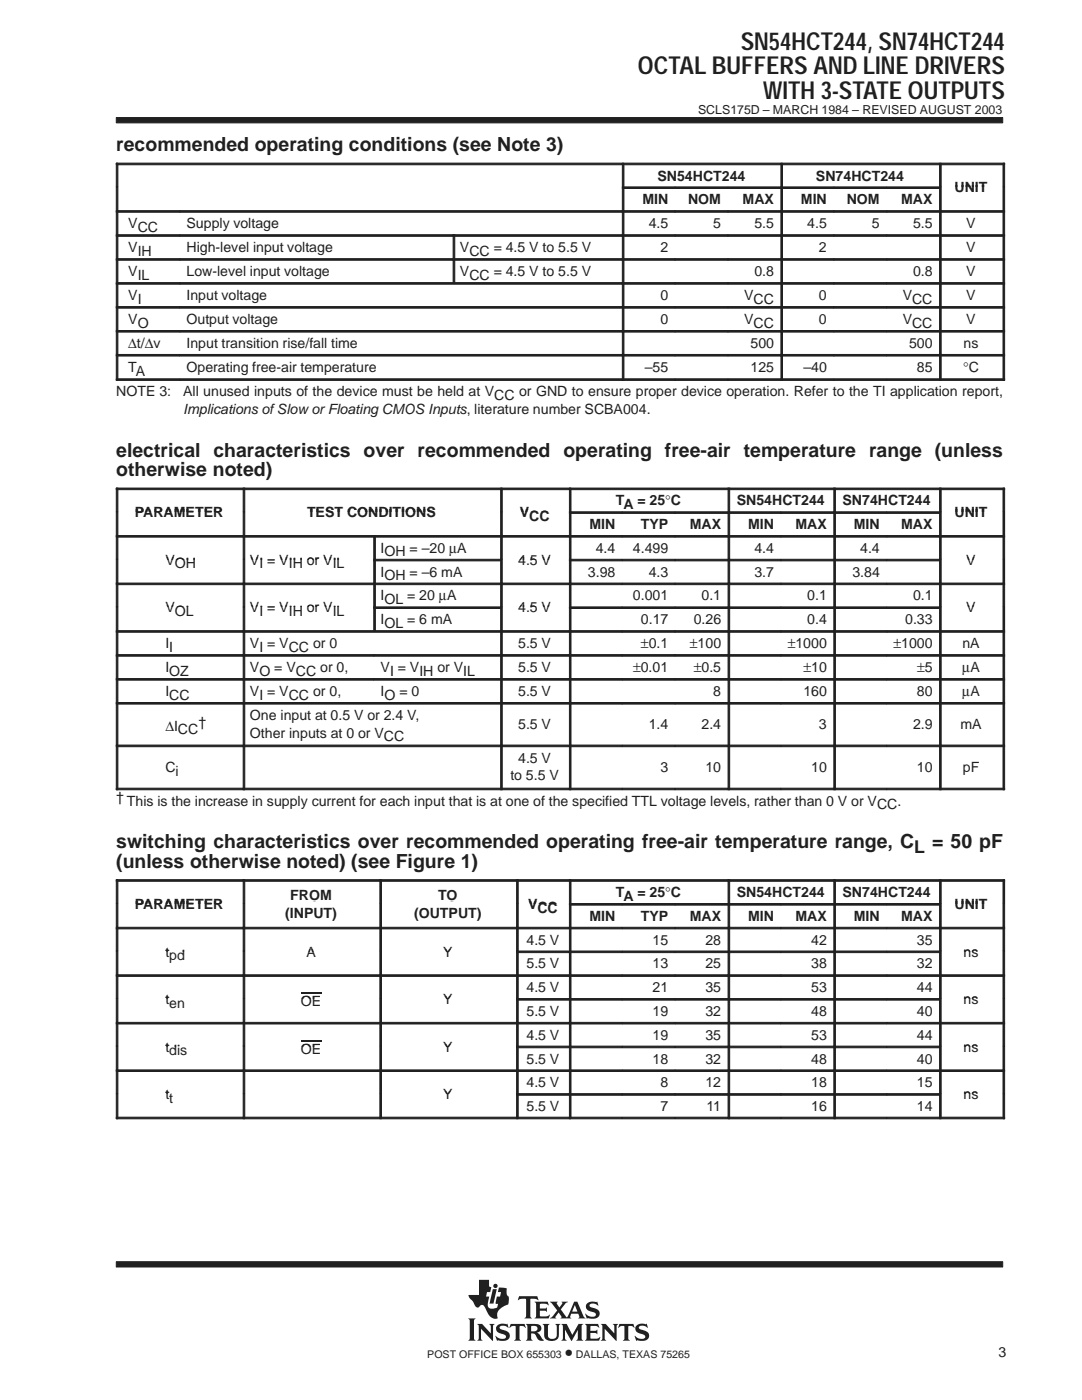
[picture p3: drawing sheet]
<svg xmlns="http://www.w3.org/2000/svg" width="216mm" height="279mm" viewBox="0 0 216 279" stroke-linecap="round" stroke-linejoin="round" font-family="sans-serif">
<defs><g id="words">
<g font-size="4.9" fill="#231f20">
<text x="147.8" y="9.9">SN54HCT244, SN74HCT244</text>
<text x="127.3" y="14.8">OCTAL BUFFERS AND LINE DRIVERS</text>
<text x="152.3" y="19.8">WITH 3-STATE OUTPUTS</text>
</g>
<g font-size="3.9" fill="#231f20">
<text x="23.2" y="30.2">recommended operating conditions (see Note 3)</text>
<text x="23.2" y="91.1">electrical characteristics over recommended operating free-air temperature range (unless</text>
<text x="23.2" y="95">otherwise noted)</text>
<text x="23.2" y="169.3">switching characteristics over recommended operating free-air temperature range, C</text>
<text x="23.2" y="173.2">(unless otherwise noted) (see Figure 1)</text>
</g>
<g font-size="3.5" fill="#231f20">
<text x="182.4" y="170.3">L = 50 pF</text>
<text x="112.7" y="271">•</text>
</g>
<g font-size="2.8" fill="#231f20">
<text x="128.2" y="40.8">MIN</text>
<text x="131.2" y="36">SN54HCT244</text>
<text x="137.3" y="40.8">NOM</text>
<text x="148.2" y="40.8">MAX</text>
<text x="159.8" y="40.8">MIN</text>
<text x="162.8" y="36">SN74HCT244</text>
<text x="169" y="40.8">NOM</text>
<text x="179.8" y="40.8">MAX</text>
<text x="190.5" y="38.4">UNIT</text>
<text x="25.6" y="45.6">VCC</text>
<text x="37.2" y="45.6">Supply voltage</text>
<text x="129.4" y="45.6">4.5</text>
<text x="142.3" y="45.6">5</text>
<text x="150.5" y="45.6">5.5</text>
<text x="161.1" y="45.6">4.5</text>
<text x="174" y="45.6">5</text>
<text x="182.2" y="45.6">5.5</text>
<text x="192.8" y="45.6">V</text>
<text x="25.6" y="50.4">VIH</text>
<text x="37.2" y="50.4">High-level input voltage</text>
<text x="91.8" y="50.4">VCC = 4.5 V to 5.5 V</text>
<text x="131.8" y="50.4">2</text>
<text x="163.4" y="50.4">2</text>
<text x="192.8" y="50.4">V</text>
<text x="25.6" y="55.1">VIL</text>
<text x="25.6" y="59.9">VI</text>
<text x="37.2" y="55.1">Low-level input voltage</text>
<text x="37.2" y="59.9">Input voltage</text>
<text x="91.8" y="55.1">VCC = 4.5 V to 5.5 V</text>
<text x="131.8" y="59.9">0</text>
<text x="148.5" y="59.9">VCC</text>
<text x="150.5" y="55.1">0.8</text>
<text x="163.4" y="59.9">0</text>
<text x="180.1" y="59.9">VCC</text>
<text x="182.2" y="55.1">0.8</text>
<text x="192.8" y="55.1">V</text>
<text x="192.8" y="59.9">V</text>
<text x="25.6" y="64.7">VO</text>
<text x="37.2" y="64.7">Output voltage</text>
<text x="131.8" y="64.7">0</text>
<text x="148.5" y="64.7">VCC</text>
<text x="163.4" y="64.7">0</text>
<text x="180.1" y="64.7">VCC</text>
<text x="192.8" y="64.7">V</text>
<text x="25.6" y="69.5">∆t/∆v</text>
<text x="37.2" y="69.5">Input transition rise/fall time</text>
<text x="149.8" y="69.5">500</text>
<text x="181.4" y="69.5">500</text>
<text x="192.3" y="69.5">ns</text>
<text x="25.6" y="74.3">TA</text>
<text x="37.2" y="74.3">Operating free-air temperature</text>
<text x="128.7" y="74.3">–55</text>
<text x="149.8" y="74.3">125</text>
<text x="160.3" y="74.3">–40</text>
<text x="183" y="74.3">85</text>
<text x="192.2" y="74.3">°C</text>
<text x="23.2" y="79.1">NOTE 3:</text>
<text x="36.6" y="79.1">All unused inputs of the device must be held at VCC or GND to ensure proper device operation. Refer to the TI application report,</text>
<text x="36.6" y="82.6">Implications of Slow or Floating CMOS Inputs, literature number SCBA004.</text>
<text x="122.9" y="100.9">TA = 25°C</text>
<text x="147" y="100.9">SN54HCT244</text>
<text x="168.1" y="100.9">SN74HCT244</text>
<text x="26.9" y="103.2">PARAMETER</text>
<text x="61.3" y="103.2">TEST CONDITIONS</text>
<text x="103.7" y="103.2">VCC</text>
<text x="117.6" y="105.6">MIN</text>
<text x="127.9" y="105.6">TYP</text>
<text x="137.6" y="105.6">MAX</text>
<text x="149.3" y="105.6">MIN</text>
<text x="158.7" y="105.6">MAX</text>
<text x="170.4" y="105.6">MIN</text>
<text x="179.8" y="105.6">MAX</text>
<text x="190.5" y="103.2">UNIT</text>
<text x="33" y="112.7">VOH</text>
<text x="49.9" y="112.7">VI = VIH or VIL</text>
<text x="75.9" y="110.4">IOH = –20 µA</text>
<text x="103.4" y="112.7">4.5 V</text>
<text x="118.9" y="110.4">4.4</text>
<text x="126.3" y="110.4">4.499</text>
<text x="150.5" y="110.4">4.4</text>
<text x="171.6" y="110.4">4.4</text>
<text x="192.8" y="112.7">V</text>
<text x="75.9" y="115.1">IOH = –6 mA</text>
<text x="75.9" y="119.8">IOL = 20 µA</text>
<text x="117.3" y="115.1">3.98</text>
<text x="126.3" y="119.8">0.001</text>
<text x="129.4" y="115.1">4.3</text>
<text x="140" y="119.8">0.1</text>
<text x="150.5" y="115.1">3.7</text>
<text x="161.1" y="119.8">0.1</text>
<text x="170.1" y="115.1">3.84</text>
<text x="182.2" y="119.8">0.1</text>
<text x="33" y="122.2">VOL</text>
<text x="49.9" y="122.2">VI = VIH or VIL</text>
<text x="75.9" y="124.6">IOL = 6 mA</text>
<text x="103.4" y="122.2">4.5 V</text>
<text x="127.9" y="124.6">0.17</text>
<text x="138.4" y="124.6">0.26</text>
<text x="161.1" y="124.6">0.4</text>
<text x="180.6" y="124.6">0.33</text>
<text x="192.8" y="122.2">V</text>
<text x="33" y="129.4">II</text>
<text x="49.9" y="129.4">VI = VCC or 0</text>
<text x="103.4" y="129.4">5.5 V</text>
<text x="127.9" y="129.4">±0.1</text>
<text x="137.7" y="129.4">±100</text>
<text x="157.2" y="129.4">±1000</text>
<text x="178.3" y="129.4">±1000</text>
<text x="192" y="129.4">nA</text>
<text x="33" y="134.2">IOZ</text>
<text x="49.9" y="134.2">VO = VCC or 0,</text>
<text x="75.9" y="134.2">VI = VIH or VIL</text>
<text x="103.4" y="134.2">5.5 V</text>
<text x="126.3" y="134.2">±0.01</text>
<text x="138.4" y="134.2">±0.5</text>
<text x="160.3" y="134.2">±10</text>
<text x="183" y="134.2">±5</text>
<text x="192" y="134.2">µA</text>
<text x="33" y="138.9">ICC</text>
<text x="49.9" y="138.9">VI = VCC or 0,</text>
<text x="49.9" y="143.7">One input at 0.5 V or 2.4 V,</text>
<text x="75.9" y="138.9">IO = 0</text>
<text x="103.4" y="138.9">5.5 V</text>
<text x="142.3" y="138.9">8</text>
<text x="160.3" y="138.9">160</text>
<text x="183" y="138.9">80</text>
<text x="192" y="138.9">µA</text>
<text x="33" y="145.8">∆ICC†</text>
<text x="49.9" y="147.2">Other inputs at 0 or VCC</text>
<text x="103.4" y="145.6">5.5 V</text>
<text x="129.4" y="145.6">1.4</text>
<text x="140" y="145.6">2.4</text>
<text x="163.4" y="145.6">3</text>
<text x="182.2" y="145.6">2.9</text>
<text x="191.6" y="145.6">mA</text>
<text x="33" y="154.1">Ci</text>
<text x="101.8" y="155.7">to 5.5 V</text>
<text x="103.4" y="152.2">4.5 V</text>
<text x="131.8" y="154.1">3</text>
<text x="140.8" y="154.1">10</text>
<text x="161.9" y="154.1">10</text>
<text x="183" y="154.1">10</text>
<text x="192.1" y="154.1">pF</text>
<text x="23.2" y="160.1">† This is the increase in supply current for each input that is at one of the specified TTL voltage levels, rather than 0 V or V</text>
<text x="175" y="161.5">CC.</text>
<text x="57.9" y="179.7">FROM</text>
<text x="87.4" y="179.7">TO</text>
<text x="122.9" y="179">TA = 25°C</text>
<text x="147" y="179">SN54HCT244</text>
<text x="168.1" y="179">SN74HCT244</text>
<text x="26.9" y="181.4">PARAMETER</text>
<text x="56.9" y="183.2">(INPUT)</text>
<text x="82.6" y="183.2">(OUTPUT)</text>
<text x="105.4" y="181.4">VCC</text>
<text x="117.6" y="183.8">MIN</text>
<text x="127.9" y="183.8">TYP</text>
<text x="137.6" y="183.8">MAX</text>
<text x="149.3" y="183.8">MIN</text>
<text x="158.7" y="183.8">MAX</text>
<text x="170.4" y="183.8">MIN</text>
<text x="179.8" y="183.8">MAX</text>
<text x="190.5" y="181.4">UNIT</text>
<text x="33" y="190.9">tpd</text>
<text x="61.1" y="190.9">A</text>
<text x="88.4" y="190.9">Y</text>
<text x="105.1" y="188.5">4.5 V</text>
<text x="130.2" y="188.5">15</text>
<text x="140.8" y="188.5">28</text>
<text x="161.9" y="188.5">42</text>
<text x="183" y="188.5">35</text>
<text x="192.3" y="190.9">ns</text>
<text x="105.1" y="193.3">5.5 V</text>
<text x="130.2" y="193.3">13</text>
<text x="140.8" y="193.3">25</text>
<text x="161.9" y="193.3">38</text>
<text x="183" y="193.3">32</text>
<text x="33" y="200.4">ten</text>
<text x="60" y="200.8">OE</text>
<text x="88.4" y="200.4">Y</text>
<text x="105.1" y="198">4.5 V</text>
<text x="105.1" y="202.8">5.5 V</text>
<text x="130.2" y="198">21</text>
<text x="130.2" y="202.8">19</text>
<text x="140.8" y="198">35</text>
<text x="140.8" y="202.8">32</text>
<text x="161.9" y="198">53</text>
<text x="161.9" y="202.8">48</text>
<text x="183" y="198">44</text>
<text x="183" y="202.8">40</text>
<text x="192.3" y="200.4">ns</text>
<text x="33" y="209.9">tdis</text>
<text x="88.4" y="209.9">Y</text>
<text x="105.1" y="207.5">4.5 V</text>
<text x="130.2" y="207.5">19</text>
<text x="140.8" y="207.5">35</text>
<text x="161.9" y="207.5">53</text>
<text x="183" y="207.5">44</text>
<text x="192.3" y="209.9">ns</text>
<text x="60" y="210.3">OE</text>
<text x="105.1" y="212.3">5.5 V</text>
<text x="130.2" y="212.3">18</text>
<text x="140.8" y="212.3">32</text>
<text x="161.9" y="212.3">48</text>
<text x="183" y="212.3">40</text>
<text x="33" y="219.4">tt</text>
<text x="88.4" y="219.4">Y</text>
<text x="105.1" y="217">4.5 V</text>
<text x="105.1" y="221.7">5.5 V</text>
<text x="131.8" y="217">8</text>
<text x="131.8" y="221.7">7</text>
<text x="140.8" y="217">12</text>
<text x="141" y="221.7">11</text>
<text x="161.9" y="217">18</text>
<text x="161.9" y="221.7">16</text>
<text x="183" y="217">15</text>
<text x="183" y="221.7">14</text>
<text x="192.3" y="219.4">ns</text>
<text x="199.2" y="270.8">3</text>
</g>
<text font-size="2.5" fill="#231f20" x="139.3" y="22.7">SCLS175D – MARCH 1984 – REVISED AUGUST 2003</text>
<g font-size="2.1" fill="#231f20">
<text x="85.3" y="271">POST OFFICE BOX 655303</text>
<text x="114.9" y="271">DALLAS, TEXAS 75265</text>
</g>
</g></defs>
<g fill="#231f20" stroke="#231f20" stroke-width=".2">
<path d="M23.2 23.5h176.9v1h-176.9z" fill-rule="evenodd"/>
<path d="M23.2 251.8h176.9v1.1h-176.9z" fill-rule="evenodd"/>
</g>
<g fill="#231f20">
<path d="M98.3 257.3h.8l-.6 2.9h-.8z"/>
<path d="M104.9 264.2h1.9a.9 .9 0 0 1 1 .4 .9 .9 0 0 1 0 1.1l-.7 .2 .5 .4 .9 1.2a1.2 1.2 0 0 1-1.6-1l-.3-.3-.6-.1v1l.3 .5h-1.4l.3-.6v-2.3z" fill-rule="evenodd"/>
<path d="M109.7 259.8h1.6l-.2 .3 .5 .8 .6-.8-.1-.3h1.2l-.4 .3-1 1.2 1.2 1.6 1.5-3.1h.6l1.2 2.9 .4 .4-1.4-.1a.22 .22 0 0 0 .2-.1 .22 .22 0 0 0 0-.3l-.2-.4h-1.4l-.2 .7 .2 .2h-2.2l.2-.3-.5-.9-.7 .9 .2 .3h-1.3l.6-.4 .9-1.2z" fill-rule="evenodd"/>
<path d="M127 264.6a1.74 1.74 0 0 1 1.6-.4l.3 .1 .1-.1 .3 .8h-.1a1.2 1.2 0 0 0-1.7-.1 1.47 1.47 0 0 0 1.3 .7 1.03 1.03 0 0 1 .7 1.2 1.03 1.03 0 0 1-1.2 .8l-1.1-.1-.2 .1-.4-1 .9 .5 .9 .1a.45 .45 0 0 0 .4-.6 .45 .45 0 0 0-.6-.3l-.2-.1a1.11 1.11 0 0 1-1.2-1.4z" fill-rule="evenodd"/>
<path d="M123.6 264.2h2.8l.2 .8-.6-.4h-.5l-.1 .2v2.4l.3 .4h-1.4l.3-.4v-2.4l-.1-.2h-.5l-.7 .4z" fill-rule="evenodd"/>
<path d="M116.7 264.2h2.6l.2 .8-.6-.4-1.1 .1v.9h1.1l.3-.2v.9l-.4-.3h-1v1.1l1.3 .1 .7-.4-.3 .8h-2.8l.3-.4v-2.6z" fill-rule="evenodd"/>
<path d="M119.9 264.2h1l1.7 1.9v-1.5l-.3-.4h1l-.3 .4v3l-2.3-2.4v2l.3 .4h-1.1l.3-.4v-2.6z" fill-rule="evenodd"/>
<path d="M112 264.2h1.1l1.1 2.2 1.2-2.2h1l-.3 .4v2.6l.3 .4h-1.4l.3-.4v-1.8l-1.3 2.2-1.3-2.2v1.7l.4 .5h-1.1l.3-.6v-2.3z" fill-rule="evenodd"/>
<path d="M99.2 264.6a1.71 1.71 0 0 1 1.7-.4l.2 .1 .1-.1 .3 .8-.6-.3-.8-.1a.41 .41 0 0 0-.4 .5 .41 .41 0 0 0 .5 .3 1.29 1.29 0 0 1 1.5 1.4 1.08 1.08 0 0 1-1.2 .8l-1.1-.1-.2 .1-.4-1 .8 .5 .5 .1 .6-.1 .3-.2a.72 .72 0 0 0-.9-.7 .99 .99 0 0 1-1-.5 .99 .99 0 0 1 .1-1.1z" fill-rule="evenodd"/>
<path d="M101.9 264.2h2.8l.2 .8-.7-.4h-.4l-.1 .2v2.4l.3 .4h-1.4l.3-.4v-2.4l-.1-.2h-.5l-.7 .4z" fill-rule="evenodd"/>
<path d="M108.3 264.2h1.3l-.3 .4v2a.65 .65 0 0 0 .7 .6h.6l.4-.4 .1-2.1-.3-.5h1l-.3 .4v1.8a1.54 1.54 0 0 1-2.4 1l-.5-.7v-2.1z" fill-rule="evenodd"/>
<path d="M95.2 264.2h1l1.7 1.9v-1.5l-.3-.4h1.1l-.3 .4v3l-2.4-2.4v2l.3 .4h-1.1l.3-.6v-2.3z" fill-rule="evenodd"/>
<path d="M93.4 263.1h1.5l-.3 .4v3.7l.3 .4h-1.5l.3-.4v-3.7z" fill-rule="evenodd"/>
<path d="M103.6 258.7h3.6l.2 .8-.4-.3-1.2 .1v3.5l.3 .3h-1.4l.2-.2 .1-.3v-3.2l-.1-.2h-.8l-.7 .3z" fill-rule="evenodd"/>
<path d="M106.7 259.8h2.6l.1 .7-.5-.3-1.2 .1v.8h1.1l.3-.2v.9l-.4-.2h-1v1l.2 .1h1.2l.5-.3h.1l-.2 .7h-2.8l.3-.5v-2.3z" fill-rule="evenodd"/>
<path d="M117.1 260.2a2.08 2.08 0 0 1 1.9-.3l.2-.2 .1 .9a1.22 1.22 0 0 0-1.7-.1 .82 .82 0 0 0 .9 .6 1.06 1.06 0 0 1 1.2 1.1 1.06 1.06 0 0 1-1.2 1l-1.2-.1-.2 .1-.3-1 .8 .5 .8 .1a.46 .46 0 0 0 .5-.5 .46 .46 0 0 0-.5-.4l-.2-.1a1.11 1.11 0 0 1-1.2-1.5z" fill-rule="evenodd"/>
<path d="M95.6 255.4h2v1.3l.4 .2-.2 1h-.6l-.2 .9h.6l-.3 1.2 .1 .7a.9 .9 0 0 0 1.2 .4l.6-.1 .2-.8-.5-.1 .2-1.3h.7l.2-.9h-.7l.3-1 1.5 .2v1.1l.2 .4 .2 .2v.7a.81 .81 0 0 1-.6 1 2.73 2.73 0 0 0-1.7 1.7l.1 .9h-.1a1.81 1.81 0 0 1-2.1-1.5l-.3-.6a.7 .7 0 0 0-.6-.6 .7 .7 0 0 0-.7 .5 1.12 1.12 0 0 1-1.1-1l-.7-.8-.2-.7h2.1z" fill-rule="evenodd"/>
<circle cx="98.9" cy="256.6" r=".43"/>
</g>
<g fill="#fff">
<path d="M114.7 260.4l.5 1.4h-1z"/>
<path d="M106 264.7l.6-.1a.56 .56 0 0 1 .6 .5 .56 .56 0 0 1-.6 .6h-.6z" fill-rule="evenodd"/>
</g>
<g fill="#231f20" stroke="#231f20" stroke-width=".2">
<path d="M23.2 32.6h.3v4.7h-.3z" fill-rule="evenodd"/>
<path d="M23.2 32.6h101v.3h-101z" fill-rule="evenodd"/>
<path d="M124.2 32.6h.3v4.7h-.3z" fill-rule="evenodd"/>
<path d="M124.2 32.6h31.6v.3h-31.6z" fill-rule="evenodd"/>
<path d="M155.8 32.6h.3v4.7h-.3z" fill-rule="evenodd"/>
<path d="M155.8 32.6h31.7v.3h-31.7z" fill-rule="evenodd"/>
<path d="M187.5 32.6h.3v4.7h-.3z" fill-rule="evenodd"/>
<path d="M200.1 32.6h.4v4.7h-.4z" fill-rule="evenodd"/>
<path d="M187.5 32.6h13v.3h-13z" fill-rule="evenodd"/>
<path d="M23.2 37.3h.3v4.7h-.3z" fill-rule="evenodd"/>
<path d="M124.2 37.3h.3v4.7h-.3z" fill-rule="evenodd"/>
<path d="M124.2 37.3h10.5v.3h-10.5z" fill-rule="evenodd"/>
<path d="M134.7 37.3h10.6v.3h-10.6z" fill-rule="evenodd"/>
<path d="M145.3 37.3h10.5v.3h-10.5z" fill-rule="evenodd"/>
<path d="M155.8 37.3h.3v4.7h-.3z" fill-rule="evenodd"/>
<path d="M155.8 37.3h10.6v.3h-10.6z" fill-rule="evenodd"/>
<path d="M166.4 37.3h10.5v.3h-10.5z" fill-rule="evenodd"/>
<path d="M176.9 37.3h10.6v.3h-10.6z" fill-rule="evenodd"/>
<path d="M187.5 37.3h.3v4.7h-.3z" fill-rule="evenodd"/>
<path d="M200.1 37.3h.4v4.7h-.4z" fill-rule="evenodd"/>
<path d="M23.2 42h.3v4.8h-.3z" fill-rule="evenodd"/>
<path d="M23.2 42h12.6v.4h-12.6z" fill-rule="evenodd"/>
<path d="M35.9 42h88.3v.4h-88.3z" fill-rule="evenodd"/>
<path d="M124.2 42h.3v4.8h-.3z" fill-rule="evenodd"/>
<path d="M124.2 42h10.5v.4h-10.5z" fill-rule="evenodd"/>
<path d="M134.7 42h10.6v.4h-10.6z" fill-rule="evenodd"/>
<path d="M145.3 42h10.5v.4h-10.5z" fill-rule="evenodd"/>
<path d="M155.8 42h.3v4.8h-.3z" fill-rule="evenodd"/>
<path d="M155.8 42h10.6v.4h-10.6z" fill-rule="evenodd"/>
<path d="M166.4 42h10.5v.4h-10.5z" fill-rule="evenodd"/>
<path d="M176.9 42h10.6v.4h-10.6z" fill-rule="evenodd"/>
<path d="M187.5 42h.3v4.8h-.3z" fill-rule="evenodd"/>
<path d="M200.1 42h.4v4.8h-.4z" fill-rule="evenodd"/>
<path d="M187.5 42h13v.4h-13z" fill-rule="evenodd"/>
<path d="M23.2 46.8h.3v4.8h-.3z" fill-rule="evenodd"/>
<path d="M23.2 46.8h12.6v.4h-12.6z" fill-rule="evenodd"/>
<path d="M35.9 46.8h54.5v.4h-54.5z" fill-rule="evenodd"/>
<path d="M90.4 46.8h.3v4.8h-.3z" fill-rule="evenodd"/>
<path d="M90.4 46.8h33.8v.4h-33.8z" fill-rule="evenodd"/>
<path d="M124.2 46.8h.3v4.8h-.3z" fill-rule="evenodd"/>
<path d="M124.2 46.8h10.5v.4h-10.5z" fill-rule="evenodd"/>
<path d="M134.7 46.8h10.6v.4h-10.6z" fill-rule="evenodd"/>
<path d="M145.3 46.8h10.5v.4h-10.5z" fill-rule="evenodd"/>
<path d="M155.8 46.8h.3v4.8h-.3z" fill-rule="evenodd"/>
<path d="M155.8 46.8h10.6v.4h-10.6z" fill-rule="evenodd"/>
<path d="M166.4 46.8h10.5v.4h-10.5z" fill-rule="evenodd"/>
<path d="M176.9 46.8h10.6v.4h-10.6z" fill-rule="evenodd"/>
<path d="M187.5 46.8h.3v4.8h-.3z" fill-rule="evenodd"/>
<path d="M200.1 46.8h.4v4.8h-.4z" fill-rule="evenodd"/>
<path d="M187.5 46.8h13v.4h-13z" fill-rule="evenodd"/>
<path d="M23.2 51.6h.3v4.8h-.3z" fill-rule="evenodd"/>
<path d="M23.2 51.6h12.6v.3h-12.6z" fill-rule="evenodd"/>
<path d="M35.9 51.6h54.5v.3h-54.5z" fill-rule="evenodd"/>
<path d="M90.4 51.6h.3v4.8h-.3z" fill-rule="evenodd"/>
<path d="M90.4 51.6h33.8v.3h-33.8z" fill-rule="evenodd"/>
<path d="M124.2 51.6h.3v4.8h-.3z" fill-rule="evenodd"/>
<path d="M124.2 51.6h10.5v.3h-10.5z" fill-rule="evenodd"/>
<path d="M134.7 51.6h10.6v.3h-10.6z" fill-rule="evenodd"/>
<path d="M145.3 51.6h10.5v.3h-10.5z" fill-rule="evenodd"/>
<path d="M155.8 51.6h.3v4.8h-.3z" fill-rule="evenodd"/>
<path d="M155.8 51.6h10.6v.3h-10.6z" fill-rule="evenodd"/>
<path d="M166.4 51.6h10.5v.3h-10.5z" fill-rule="evenodd"/>
<path d="M176.9 51.6h10.6v.3h-10.6z" fill-rule="evenodd"/>
<path d="M187.5 51.6h.3v4.8h-.3z" fill-rule="evenodd"/>
<path d="M200.1 51.6h.4v4.8h-.4z" fill-rule="evenodd"/>
<path d="M187.5 51.6h13v.3h-13z" fill-rule="evenodd"/>
<path d="M23.2 56.4h.3v4.8h-.3z" fill-rule="evenodd"/>
<path d="M23.2 56.4h12.6v.3h-12.6z" fill-rule="evenodd"/>
<path d="M35.9 56.4h88.3v.3h-88.3z" fill-rule="evenodd"/>
<path d="M124.2 56.4h.3v4.8h-.3z" fill-rule="evenodd"/>
<path d="M124.2 56.4h10.5v.3h-10.5z" fill-rule="evenodd"/>
<path d="M134.7 56.4h10.6v.3h-10.6z" fill-rule="evenodd"/>
<path d="M145.3 56.4h10.5v.3h-10.5z" fill-rule="evenodd"/>
<path d="M155.8 56.4h.3v4.8h-.3z" fill-rule="evenodd"/>
<path d="M155.8 56.4h10.6v.3h-10.6z" fill-rule="evenodd"/>
<path d="M166.4 56.4h10.5v.3h-10.5z" fill-rule="evenodd"/>
<path d="M176.9 56.4h10.6v.3h-10.6z" fill-rule="evenodd"/>
<path d="M187.5 56.4h.3v4.8h-.3z" fill-rule="evenodd"/>
<path d="M200.1 56.4h.4v4.8h-.4z" fill-rule="evenodd"/>
<path d="M187.5 56.4h13v.3h-13z" fill-rule="evenodd"/>
<path d="M23.2 61.2h.3v4.7h-.3z" fill-rule="evenodd"/>
<path d="M23.2 61.2h12.6v.3h-12.6z" fill-rule="evenodd"/>
<path d="M35.9 61.2h88.3v.3h-88.3z" fill-rule="evenodd"/>
<path d="M124.2 61.2h.3v4.7h-.3z" fill-rule="evenodd"/>
<path d="M124.2 61.2h10.5v.3h-10.5z" fill-rule="evenodd"/>
<path d="M134.7 61.2h10.6v.3h-10.6z" fill-rule="evenodd"/>
<path d="M145.3 61.2h10.5v.3h-10.5z" fill-rule="evenodd"/>
<path d="M155.8 61.2h.3v4.7h-.3z" fill-rule="evenodd"/>
<path d="M155.8 61.2h10.6v.3h-10.6z" fill-rule="evenodd"/>
<path d="M166.4 61.2h10.5v.3h-10.5z" fill-rule="evenodd"/>
<path d="M176.9 61.2h10.6v.3h-10.6z" fill-rule="evenodd"/>
<path d="M187.5 61.2h.3v4.7h-.3z" fill-rule="evenodd"/>
<path d="M200.1 61.2h.4v4.7h-.4z" fill-rule="evenodd"/>
<path d="M187.5 61.2h13v.3h-13z" fill-rule="evenodd"/>
<path d="M23.2 66h.3v4.7h-.3z" fill-rule="evenodd"/>
<path d="M23.2 66h12.6v.3h-12.6z" fill-rule="evenodd"/>
<path d="M35.9 66h88.3v.3h-88.3z" fill-rule="evenodd"/>
<path d="M124.2 66h.3v4.7h-.3z" fill-rule="evenodd"/>
<path d="M124.2 66h10.5v.3h-10.5z" fill-rule="evenodd"/>
<path d="M134.7 66h10.6v.3h-10.6z" fill-rule="evenodd"/>
<path d="M145.3 66h10.5v.3h-10.5z" fill-rule="evenodd"/>
<path d="M155.8 66h.3v4.7h-.3z" fill-rule="evenodd"/>
<path d="M155.8 66h10.6v.3h-10.6z" fill-rule="evenodd"/>
<path d="M166.4 66h10.5v.3h-10.5z" fill-rule="evenodd"/>
<path d="M176.9 66h10.6v.3h-10.6z" fill-rule="evenodd"/>
<path d="M187.5 66h.3v4.7h-.3z" fill-rule="evenodd"/>
<path d="M200.1 66h.4v4.7h-.4z" fill-rule="evenodd"/>
<path d="M187.5 66h13v.3h-13z" fill-rule="evenodd"/>
<path d="M23.2 70.7h.3v5.2h-.3z" fill-rule="evenodd"/>
<path d="M23.2 70.7h12.6v.4h-12.6z" fill-rule="evenodd"/>
<path d="M23.2 75.6h12.6v.3h-12.6z" fill-rule="evenodd"/>
<path d="M35.9 70.7h88.3v.4h-88.3z" fill-rule="evenodd"/>
<path d="M35.9 75.6h88.3v.3h-88.3z" fill-rule="evenodd"/>
<path d="M124.2 70.7h.3v5.2h-.3z" fill-rule="evenodd"/>
<path d="M124.2 70.7h10.5v.4h-10.5z" fill-rule="evenodd"/>
<path d="M124.2 75.6h10.5v.3h-10.5z" fill-rule="evenodd"/>
<path d="M134.7 70.7h10.6v.4h-10.6z" fill-rule="evenodd"/>
<path d="M134.7 75.6h10.6v.3h-10.6z" fill-rule="evenodd"/>
<path d="M145.3 70.7h10.5v.4h-10.5z" fill-rule="evenodd"/>
<path d="M145.3 75.6h10.5v.3h-10.5z" fill-rule="evenodd"/>
<path d="M155.8 70.7h10.6v.4h-10.6z" fill-rule="evenodd"/>
<path d="M155.8 75.6h10.6v.3h-10.6z" fill-rule="evenodd"/>
<path d="M166.4 70.7h10.5v.4h-10.5z" fill-rule="evenodd"/>
<path d="M166.4 75.6h10.5v.3h-10.5z" fill-rule="evenodd"/>
<path d="M176.9 70.7h10.6v.4h-10.6z" fill-rule="evenodd"/>
<path d="M176.9 75.6h10.6v.3h-10.6z" fill-rule="evenodd"/>
<path d="M187.5 70.7h.3v5.2h-.3z" fill-rule="evenodd"/>
<path d="M200.1 70.7h.4v5.2h-.4z" fill-rule="evenodd"/>
<path d="M187.5 70.7h13v.4h-13z" fill-rule="evenodd"/>
<path d="M187.5 75.6h13v.3h-13z" fill-rule="evenodd"/>
<path d="M23.2 97.4h.3v4.7h-.3z" fill-rule="evenodd"/>
<path d="M23.2 97.4h25.3v.3h-25.3z" fill-rule="evenodd"/>
<path d="M48.5 97.4h.3v4.7h-.3z" fill-rule="evenodd"/>
<path d="M48.5 97.4h51.4v.3h-51.4z" fill-rule="evenodd"/>
<path d="M99.9 97.4h.3v4.7h-.3z" fill-rule="evenodd"/>
<path d="M99.9 97.4h13.7v.3h-13.7z" fill-rule="evenodd"/>
<path d="M113.6 97.4h.3v4.7h-.3z" fill-rule="evenodd"/>
<path d="M113.6 97.4h31.7v.3h-31.7z" fill-rule="evenodd"/>
<path d="M145.3 97.4h.3v4.7h-.3z" fill-rule="evenodd"/>
<path d="M145.3 97.4h21.1v.3h-21.1z" fill-rule="evenodd"/>
<path d="M166.4 97.4h.3v4.7h-.3z" fill-rule="evenodd"/>
<path d="M166.4 97.4h21.1v.3h-21.1z" fill-rule="evenodd"/>
<path d="M187.5 97.4h.3v4.7h-.3z" fill-rule="evenodd"/>
<path d="M200.1 97.4h.4v4.7h-.4z" fill-rule="evenodd"/>
<path d="M187.5 97.4h13v.3h-13z" fill-rule="evenodd"/>
<path d="M23.2 102.1h.3v4.8h-.3z" fill-rule="evenodd"/>
<path d="M48.5 102.1h.3v4.8h-.3z" fill-rule="evenodd"/>
<path d="M99.9 102.1h.3v4.8h-.3z" fill-rule="evenodd"/>
<path d="M113.6 102.1h.3v4.8h-.3z" fill-rule="evenodd"/>
<path d="M113.6 102.1h10.6v.4h-10.6z" fill-rule="evenodd"/>
<path d="M124.2 102.1h10.5v.4h-10.5z" fill-rule="evenodd"/>
<path d="M134.7 102.1h10.6v.4h-10.6z" fill-rule="evenodd"/>
<path d="M145.3 102.1h.3v4.8h-.3z" fill-rule="evenodd"/>
<path d="M145.3 102.1h10.5v.4h-10.5z" fill-rule="evenodd"/>
<path d="M155.8 102.1h10.6v.4h-10.6z" fill-rule="evenodd"/>
<path d="M166.4 102.1h.3v4.8h-.3z" fill-rule="evenodd"/>
<path d="M166.4 102.1h10.5v.4h-10.5z" fill-rule="evenodd"/>
<path d="M176.9 102.1h10.6v.4h-10.6z" fill-rule="evenodd"/>
<path d="M187.5 102.1h.3v4.8h-.3z" fill-rule="evenodd"/>
<path d="M23.2 106.9h.3v4.7h-.3z" fill-rule="evenodd"/>
<path d="M23.2 106.9h25.3v.3h-25.3z" fill-rule="evenodd"/>
<path d="M48.5 106.9h.3v4.7h-.3z" fill-rule="evenodd"/>
<path d="M48.5 106.9h26.1v.3h-26.1z" fill-rule="evenodd"/>
<path d="M74.6 106.9h.3v4.7h-.3z" fill-rule="evenodd"/>
<path d="M74.6 106.9h25.3v.3h-25.3z" fill-rule="evenodd"/>
<path d="M99.9 106.9h.3v4.7h-.3z" fill-rule="evenodd"/>
<path d="M99.9 106.9h13.7v.3h-13.7z" fill-rule="evenodd"/>
<path d="M113.6 106.9h.3v4.7h-.3z" fill-rule="evenodd"/>
<path d="M113.6 106.9h10.6v.3h-10.6z" fill-rule="evenodd"/>
<path d="M124.2 106.9h10.5v.3h-10.5z" fill-rule="evenodd"/>
<path d="M134.7 106.9h10.6v.3h-10.6z" fill-rule="evenodd"/>
<path d="M145.3 106.9h.3v4.7h-.3z" fill-rule="evenodd"/>
<path d="M145.3 106.9h10.5v.3h-10.5z" fill-rule="evenodd"/>
<path d="M155.8 106.9h10.6v.3h-10.6z" fill-rule="evenodd"/>
<path d="M166.4 106.9h.3v4.7h-.3z" fill-rule="evenodd"/>
<path d="M166.4 106.9h10.5v.3h-10.5z" fill-rule="evenodd"/>
<path d="M176.9 106.9h10.6v.3h-10.6z" fill-rule="evenodd"/>
<path d="M187.5 106.9h.3v4.7h-.3z" fill-rule="evenodd"/>
<path d="M200.1 106.9h.4v4.7h-.4z" fill-rule="evenodd"/>
<path d="M187.5 106.9h13v.3h-13z" fill-rule="evenodd"/>
<path d="M23.2 111.6h.3v4.7h-.3z" fill-rule="evenodd"/>
<path d="M48.5 111.6h.3v4.7h-.3z" fill-rule="evenodd"/>
<path d="M74.6 111.6h.3v4.7h-.3z" fill-rule="evenodd"/>
<path d="M74.6 111.6h25.3v.3h-25.3z" fill-rule="evenodd"/>
<path d="M99.9 111.6h.3v4.7h-.3z" fill-rule="evenodd"/>
<path d="M113.6 111.6h.3v4.7h-.3z" fill-rule="evenodd"/>
<path d="M113.6 111.6h10.6v.3h-10.6z" fill-rule="evenodd"/>
<path d="M124.2 111.6h10.5v.3h-10.5z" fill-rule="evenodd"/>
<path d="M134.7 111.6h10.6v.3h-10.6z" fill-rule="evenodd"/>
<path d="M145.3 111.6h.3v4.7h-.3z" fill-rule="evenodd"/>
<path d="M145.3 111.6h10.5v.3h-10.5z" fill-rule="evenodd"/>
<path d="M155.8 111.6h10.6v.3h-10.6z" fill-rule="evenodd"/>
<path d="M166.4 111.6h.3v4.7h-.3z" fill-rule="evenodd"/>
<path d="M166.4 111.6h10.5v.3h-10.5z" fill-rule="evenodd"/>
<path d="M176.9 111.6h10.6v.3h-10.6z" fill-rule="evenodd"/>
<path d="M187.5 111.6h.3v4.7h-.3z" fill-rule="evenodd"/>
<path d="M23.2 116.4h.3v4.7h-.3z" fill-rule="evenodd"/>
<path d="M23.2 116.4h25.3v.3h-25.3z" fill-rule="evenodd"/>
<path d="M48.5 116.4h.3v4.7h-.3z" fill-rule="evenodd"/>
<path d="M48.5 116.4h26.1v.3h-26.1z" fill-rule="evenodd"/>
<path d="M74.6 116.4h.3v4.7h-.3z" fill-rule="evenodd"/>
<path d="M74.6 116.4h25.3v.3h-25.3z" fill-rule="evenodd"/>
<path d="M99.9 116.4h.3v4.7h-.3z" fill-rule="evenodd"/>
<path d="M99.9 116.4h13.7v.3h-13.7z" fill-rule="evenodd"/>
<path d="M113.6 116.4h.3v4.7h-.3z" fill-rule="evenodd"/>
<path d="M113.6 116.4h10.6v.3h-10.6z" fill-rule="evenodd"/>
<path d="M124.2 116.4h10.5v.3h-10.5z" fill-rule="evenodd"/>
<path d="M134.7 116.4h10.6v.3h-10.6z" fill-rule="evenodd"/>
<path d="M145.3 116.4h.3v4.7h-.3z" fill-rule="evenodd"/>
<path d="M145.3 116.4h10.5v.3h-10.5z" fill-rule="evenodd"/>
<path d="M155.8 116.4h10.6v.3h-10.6z" fill-rule="evenodd"/>
<path d="M166.4 116.4h.3v4.7h-.3z" fill-rule="evenodd"/>
<path d="M166.4 116.4h10.5v.3h-10.5z" fill-rule="evenodd"/>
<path d="M176.9 116.4h10.6v.3h-10.6z" fill-rule="evenodd"/>
<path d="M187.5 116.4h.3v4.7h-.3z" fill-rule="evenodd"/>
<path d="M200.1 116.4h.4v4.7h-.4z" fill-rule="evenodd"/>
<path d="M187.5 116.4h13v.3h-13z" fill-rule="evenodd"/>
<path d="M23.2 121.1h.3v4.7h-.3z" fill-rule="evenodd"/>
<path d="M48.5 121.1h.3v4.7h-.3z" fill-rule="evenodd"/>
<path d="M74.6 121.1h.3v4.7h-.3z" fill-rule="evenodd"/>
<path d="M74.6 121.1h25.3v.3h-25.3z" fill-rule="evenodd"/>
<path d="M99.9 121.1h.3v4.7h-.3z" fill-rule="evenodd"/>
<path d="M113.6 121.1h.3v4.7h-.3z" fill-rule="evenodd"/>
<path d="M113.6 121.1h10.6v.3h-10.6z" fill-rule="evenodd"/>
<path d="M124.2 121.1h10.5v.3h-10.5z" fill-rule="evenodd"/>
<path d="M134.7 121.1h10.6v.3h-10.6z" fill-rule="evenodd"/>
<path d="M145.3 121.1h.3v4.7h-.3z" fill-rule="evenodd"/>
<path d="M145.3 121.1h10.5v.3h-10.5z" fill-rule="evenodd"/>
<path d="M155.8 121.1h10.6v.3h-10.6z" fill-rule="evenodd"/>
<path d="M166.4 121.1h.3v4.7h-.3z" fill-rule="evenodd"/>
<path d="M166.4 121.1h10.5v.3h-10.5z" fill-rule="evenodd"/>
<path d="M176.9 121.1h10.6v.3h-10.6z" fill-rule="evenodd"/>
<path d="M187.5 121.1h.3v4.7h-.3z" fill-rule="evenodd"/>
<path d="M23.2 125.9h.3v4.7h-.3z" fill-rule="evenodd"/>
<path d="M23.2 125.9h25.3v.3h-25.3z" fill-rule="evenodd"/>
<path d="M48.5 125.9h.3v4.7h-.3z" fill-rule="evenodd"/>
<path d="M48.5 125.9h51.4v.3h-51.4z" fill-rule="evenodd"/>
<path d="M99.9 125.9h.3v4.7h-.3z" fill-rule="evenodd"/>
<path d="M99.9 125.9h13.7v.3h-13.7z" fill-rule="evenodd"/>
<path d="M113.6 125.9h.3v4.7h-.3z" fill-rule="evenodd"/>
<path d="M113.6 125.9h10.6v.3h-10.6z" fill-rule="evenodd"/>
<path d="M124.2 125.9h10.5v.3h-10.5z" fill-rule="evenodd"/>
<path d="M134.7 125.9h10.6v.3h-10.6z" fill-rule="evenodd"/>
<path d="M145.3 125.9h.3v4.7h-.3z" fill-rule="evenodd"/>
<path d="M145.3 125.9h10.5v.3h-10.5z" fill-rule="evenodd"/>
<path d="M155.8 125.9h10.6v.3h-10.6z" fill-rule="evenodd"/>
<path d="M166.4 125.9h.3v4.7h-.3z" fill-rule="evenodd"/>
<path d="M166.4 125.9h10.5v.3h-10.5z" fill-rule="evenodd"/>
<path d="M176.9 125.9h10.6v.3h-10.6z" fill-rule="evenodd"/>
<path d="M187.5 125.9h.3v4.7h-.3z" fill-rule="evenodd"/>
<path d="M200.1 125.9h.4v4.7h-.4z" fill-rule="evenodd"/>
<path d="M187.5 125.9h13v.3h-13z" fill-rule="evenodd"/>
<path d="M23.2 130.6h.3v4.8h-.3z" fill-rule="evenodd"/>
<path d="M23.2 130.6h25.3v.4h-25.3z" fill-rule="evenodd"/>
<path d="M48.5 130.6h.3v4.8h-.3z" fill-rule="evenodd"/>
<path d="M48.5 130.6h26.1v.4h-26.1z" fill-rule="evenodd"/>
<path d="M74.6 130.6h25.3v.4h-25.3z" fill-rule="evenodd"/>
<path d="M99.9 130.6h.3v4.8h-.3z" fill-rule="evenodd"/>
<path d="M99.9 130.6h13.7v.4h-13.7z" fill-rule="evenodd"/>
<path d="M113.6 130.6h.3v4.8h-.3z" fill-rule="evenodd"/>
<path d="M113.6 130.6h10.6v.4h-10.6z" fill-rule="evenodd"/>
<path d="M124.2 130.6h10.5v.4h-10.5z" fill-rule="evenodd"/>
<path d="M134.7 130.6h10.6v.4h-10.6z" fill-rule="evenodd"/>
<path d="M145.3 130.6h.3v4.8h-.3z" fill-rule="evenodd"/>
<path d="M145.3 130.6h10.5v.4h-10.5z" fill-rule="evenodd"/>
<path d="M155.8 130.6h10.6v.4h-10.6z" fill-rule="evenodd"/>
<path d="M166.4 130.6h.3v4.8h-.3z" fill-rule="evenodd"/>
<path d="M166.4 130.6h10.5v.4h-10.5z" fill-rule="evenodd"/>
<path d="M176.9 130.6h10.6v.4h-10.6z" fill-rule="evenodd"/>
<path d="M187.5 130.6h.3v4.8h-.3z" fill-rule="evenodd"/>
<path d="M200.1 130.6h.4v4.8h-.4z" fill-rule="evenodd"/>
<path d="M187.5 130.6h13v.4h-13z" fill-rule="evenodd"/>
<path d="M23.2 135.4h.3v4.8h-.3z" fill-rule="evenodd"/>
<path d="M23.2 135.4h25.3v.3h-25.3z" fill-rule="evenodd"/>
<path d="M48.5 135.4h.3v4.8h-.3z" fill-rule="evenodd"/>
<path d="M48.5 135.4h26.1v.3h-26.1z" fill-rule="evenodd"/>
<path d="M74.6 135.4h25.3v.3h-25.3z" fill-rule="evenodd"/>
<path d="M99.9 135.4h.3v4.8h-.3z" fill-rule="evenodd"/>
<path d="M99.9 135.4h13.7v.3h-13.7z" fill-rule="evenodd"/>
<path d="M113.6 135.4h.3v4.8h-.3z" fill-rule="evenodd"/>
<path d="M113.6 135.4h10.6v.3h-10.6z" fill-rule="evenodd"/>
<path d="M124.2 135.4h10.5v.3h-10.5z" fill-rule="evenodd"/>
<path d="M134.7 135.4h10.6v.3h-10.6z" fill-rule="evenodd"/>
<path d="M145.3 135.4h.3v4.8h-.3z" fill-rule="evenodd"/>
<path d="M145.3 135.4h10.5v.3h-10.5z" fill-rule="evenodd"/>
<path d="M155.8 135.4h10.6v.3h-10.6z" fill-rule="evenodd"/>
<path d="M166.4 135.4h.3v4.8h-.3z" fill-rule="evenodd"/>
<path d="M166.4 135.4h10.5v.3h-10.5z" fill-rule="evenodd"/>
<path d="M176.9 135.4h10.6v.3h-10.6z" fill-rule="evenodd"/>
<path d="M187.5 135.4h.3v4.8h-.3z" fill-rule="evenodd"/>
<path d="M200.1 135.4h.4v4.8h-.4z" fill-rule="evenodd"/>
<path d="M187.5 135.4h13v.3h-13z" fill-rule="evenodd"/>
<path d="M23.2 140.2h.3v8.5h-.3z" fill-rule="evenodd"/>
<path d="M23.2 140.2h25.3v.3h-25.3z" fill-rule="evenodd"/>
<path d="M48.5 140.2h.3v8.5h-.3z" fill-rule="evenodd"/>
<path d="M48.5 140.2h51.4v.3h-51.4z" fill-rule="evenodd"/>
<path d="M99.9 140.2h.3v8.5h-.3z" fill-rule="evenodd"/>
<path d="M99.9 140.2h13.7v.3h-13.7z" fill-rule="evenodd"/>
<path d="M113.6 140.2h.3v8.5h-.3z" fill-rule="evenodd"/>
<path d="M113.6 140.2h10.6v.3h-10.6z" fill-rule="evenodd"/>
<path d="M124.2 140.2h10.5v.3h-10.5z" fill-rule="evenodd"/>
<path d="M134.7 140.2h10.6v.3h-10.6z" fill-rule="evenodd"/>
<path d="M145.3 140.2h.3v8.5h-.3z" fill-rule="evenodd"/>
<path d="M145.3 140.2h10.5v.3h-10.5z" fill-rule="evenodd"/>
<path d="M155.8 140.2h10.6v.3h-10.6z" fill-rule="evenodd"/>
<path d="M166.4 140.2h.3v8.5h-.3z" fill-rule="evenodd"/>
<path d="M166.4 140.2h10.5v.3h-10.5z" fill-rule="evenodd"/>
<path d="M176.9 140.2h10.6v.3h-10.6z" fill-rule="evenodd"/>
<path d="M187.5 140.2h.3v8.5h-.3z" fill-rule="evenodd"/>
<path d="M200.1 140.2h.4v8.5h-.4z" fill-rule="evenodd"/>
<path d="M187.5 140.2h13v.3h-13z" fill-rule="evenodd"/>
<path d="M23.2 148.7h.3v8.9h-.3z" fill-rule="evenodd"/>
<path d="M23.2 148.7h25.3v.3h-25.3z" fill-rule="evenodd"/>
<path d="M23.2 157.3h25.3v.3h-25.3z" fill-rule="evenodd"/>
<path d="M48.5 148.7h.3v8.9h-.3z" fill-rule="evenodd"/>
<path d="M48.5 148.7h51.4v.3h-51.4z" fill-rule="evenodd"/>
<path d="M48.5 157.3h51.4v.3h-51.4z" fill-rule="evenodd"/>
<path d="M99.9 148.7h.3v8.9h-.3z" fill-rule="evenodd"/>
<path d="M99.9 148.7h13.7v.3h-13.7z" fill-rule="evenodd"/>
<path d="M99.9 157.3h13.7v.3h-13.7z" fill-rule="evenodd"/>
<path d="M113.6 148.7h.3v8.9h-.3z" fill-rule="evenodd"/>
<path d="M113.6 148.7h10.6v.3h-10.6z" fill-rule="evenodd"/>
<path d="M113.6 157.3h10.6v.3h-10.6z" fill-rule="evenodd"/>
<path d="M124.2 148.7h10.5v.3h-10.5z" fill-rule="evenodd"/>
<path d="M124.2 157.3h10.5v.3h-10.5z" fill-rule="evenodd"/>
<path d="M134.7 148.7h10.6v.3h-10.6z" fill-rule="evenodd"/>
<path d="M134.7 157.3h10.6v.3h-10.6z" fill-rule="evenodd"/>
<path d="M145.3 148.7h.3v8.9h-.3z" fill-rule="evenodd"/>
<path d="M145.3 148.7h10.5v.3h-10.5z" fill-rule="evenodd"/>
<path d="M145.3 157.3h10.5v.3h-10.5z" fill-rule="evenodd"/>
<path d="M155.8 148.7h10.6v.3h-10.6z" fill-rule="evenodd"/>
<path d="M155.8 157.3h10.6v.3h-10.6z" fill-rule="evenodd"/>
<path d="M166.4 148.7h.3v8.9h-.3z" fill-rule="evenodd"/>
<path d="M166.4 148.7h10.5v.3h-10.5z" fill-rule="evenodd"/>
<path d="M166.4 157.3h10.5v.3h-10.5z" fill-rule="evenodd"/>
<path d="M176.9 148.7h10.6v.3h-10.6z" fill-rule="evenodd"/>
<path d="M176.9 157.3h10.6v.3h-10.6z" fill-rule="evenodd"/>
<path d="M187.5 148.7h.3v8.9h-.3z" fill-rule="evenodd"/>
<path d="M200.1 148.7h.4v8.9h-.4z" fill-rule="evenodd"/>
<path d="M187.5 148.7h13v.3h-13z" fill-rule="evenodd"/>
<path d="M187.5 157.3h13v.3h-13z" fill-rule="evenodd"/>
<path d="M23.2 175.6h.3v4.7h-.3z" fill-rule="evenodd"/>
<path d="M23.2 175.6h25.3v.3h-25.3z" fill-rule="evenodd"/>
<path d="M48.5 175.6h.3v4.7h-.3z" fill-rule="evenodd"/>
<path d="M48.5 175.6h27.3v.3h-27.3z" fill-rule="evenodd"/>
<path d="M75.8 175.6h.3v4.7h-.3z" fill-rule="evenodd"/>
<path d="M75.8 175.6h27.3v.3h-27.3z" fill-rule="evenodd"/>
<path d="M103.1 175.6h.3v4.7h-.3z" fill-rule="evenodd"/>
<path d="M103.1 175.6h10.5v.3h-10.5z" fill-rule="evenodd"/>
<path d="M113.6 175.6h.3v4.7h-.3z" fill-rule="evenodd"/>
<path d="M113.6 175.6h31.7v.3h-31.7z" fill-rule="evenodd"/>
<path d="M145.3 175.6h.3v4.7h-.3z" fill-rule="evenodd"/>
<path d="M145.3 175.6h21.1v.3h-21.1z" fill-rule="evenodd"/>
<path d="M166.4 175.6h.3v4.7h-.3z" fill-rule="evenodd"/>
<path d="M166.4 175.6h21.1v.3h-21.1z" fill-rule="evenodd"/>
<path d="M187.5 175.6h.3v4.7h-.3z" fill-rule="evenodd"/>
<path d="M187.5 175.6h13v.3h-13z" fill-rule="evenodd"/>
<path d="M23.2 180.3h.3v4.7h-.3z" fill-rule="evenodd"/>
<path d="M48.5 180.3h.3v4.7h-.3z" fill-rule="evenodd"/>
<path d="M75.8 180.3h.3v4.7h-.3z" fill-rule="evenodd"/>
<path d="M103.1 180.3h.3v4.7h-.3z" fill-rule="evenodd"/>
<path d="M113.6 180.3h.3v4.7h-.3z" fill-rule="evenodd"/>
<path d="M113.6 180.3h10.6v.3h-10.6z" fill-rule="evenodd"/>
<path d="M124.2 180.3h10.5v.3h-10.5z" fill-rule="evenodd"/>
<path d="M134.7 180.3h10.6v.3h-10.6z" fill-rule="evenodd"/>
<path d="M145.3 180.3h.3v4.7h-.3z" fill-rule="evenodd"/>
<path d="M145.3 180.3h10.5v.3h-10.5z" fill-rule="evenodd"/>
<path d="M155.8 180.3h10.6v.3h-10.6z" fill-rule="evenodd"/>
<path d="M166.4 180.3h.3v4.7h-.3z" fill-rule="evenodd"/>
<path d="M166.4 180.3h10.5v.3h-10.5z" fill-rule="evenodd"/>
<path d="M176.9 180.3h10.6v.3h-10.6z" fill-rule="evenodd"/>
<path d="M187.5 180.3h.3v4.7h-.3z" fill-rule="evenodd"/>
<path d="M200.1 180.3h.4v4.7h-.4z" fill-rule="evenodd"/>
<path d="M23.2 185.1h.3v4.7h-.3z" fill-rule="evenodd"/>
<path d="M23.2 185.1h25.3v.3h-25.3z" fill-rule="evenodd"/>
<path d="M48.5 185.1h.3v4.7h-.3z" fill-rule="evenodd"/>
<path d="M48.5 185.1h27.3v.3h-27.3z" fill-rule="evenodd"/>
<path d="M75.8 185.1h.3v4.7h-.3z" fill-rule="evenodd"/>
<path d="M75.8 185.1h27.3v.3h-27.3z" fill-rule="evenodd"/>
<path d="M103.1 185.1h.3v4.7h-.3z" fill-rule="evenodd"/>
<path d="M103.1 185.1h10.5v.3h-10.5z" fill-rule="evenodd"/>
<path d="M113.6 185.1h.3v4.7h-.3z" fill-rule="evenodd"/>
<path d="M113.6 185.1h10.6v.3h-10.6z" fill-rule="evenodd"/>
<path d="M124.2 185.1h10.5v.3h-10.5z" fill-rule="evenodd"/>
<path d="M134.7 185.1h10.6v.3h-10.6z" fill-rule="evenodd"/>
<path d="M145.3 185.1h.3v4.7h-.3z" fill-rule="evenodd"/>
<path d="M145.3 185.1h10.5v.3h-10.5z" fill-rule="evenodd"/>
<path d="M155.8 185.1h10.6v.3h-10.6z" fill-rule="evenodd"/>
<path d="M166.4 185.1h.3v4.7h-.3z" fill-rule="evenodd"/>
<path d="M166.4 185.1h10.5v.3h-10.5z" fill-rule="evenodd"/>
<path d="M176.9 185.1h10.6v.3h-10.6z" fill-rule="evenodd"/>
<path d="M187.5 185.1h.3v4.7h-.3z" fill-rule="evenodd"/>
<path d="M200.1 185.1h.4v4.7h-.4z" fill-rule="evenodd"/>
<path d="M187.5 185.1h13v.3h-13z" fill-rule="evenodd"/>
<path d="M23.2 189.8h.3v4.7h-.3z" fill-rule="evenodd"/>
<path d="M48.5 189.8h.3v4.7h-.3z" fill-rule="evenodd"/>
<path d="M75.8 189.8h.3v4.7h-.3z" fill-rule="evenodd"/>
<path d="M103.1 189.8h.3v4.7h-.3z" fill-rule="evenodd"/>
<path d="M103.1 189.8h10.5v.3h-10.5z" fill-rule="evenodd"/>
<path d="M113.6 189.8h10.6v.3h-10.6z" fill-rule="evenodd"/>
<path d="M124.2 189.8h10.5v.3h-10.5z" fill-rule="evenodd"/>
<path d="M134.7 189.8h10.6v.3h-10.6z" fill-rule="evenodd"/>
<path d="M145.3 189.8h.3v4.7h-.3z" fill-rule="evenodd"/>
<path d="M145.3 189.8h10.5v.3h-10.5z" fill-rule="evenodd"/>
<path d="M155.8 189.8h10.6v.3h-10.6z" fill-rule="evenodd"/>
<path d="M166.4 189.8h.3v4.7h-.3z" fill-rule="evenodd"/>
<path d="M166.4 189.8h10.5v.3h-10.5z" fill-rule="evenodd"/>
<path d="M176.9 189.8h10.6v.3h-10.6z" fill-rule="evenodd"/>
<path d="M187.5 189.8h.3v4.7h-.3z" fill-rule="evenodd"/>
<path d="M200.1 189.8h.4v4.7h-.4z" fill-rule="evenodd"/>
<path d="M23.2 194.5h.3v4.8h-.3z" fill-rule="evenodd"/>
<path d="M23.2 194.5h25.3v.4h-25.3z" fill-rule="evenodd"/>
<path d="M48.5 194.5h.3v4.8h-.3z" fill-rule="evenodd"/>
<path d="M48.5 194.5h27.3v.4h-27.3z" fill-rule="evenodd"/>
<path d="M75.8 194.5h.3v4.8h-.3z" fill-rule="evenodd"/>
<path d="M75.8 194.5h27.3v.4h-27.3z" fill-rule="evenodd"/>
<path d="M103.1 194.5h.3v4.8h-.3z" fill-rule="evenodd"/>
<path d="M103.1 194.5h10.5v.4h-10.5z" fill-rule="evenodd"/>
<path d="M113.6 194.5h.3v4.8h-.3z" fill-rule="evenodd"/>
<path d="M113.6 194.5h10.6v.4h-10.6z" fill-rule="evenodd"/>
<path d="M124.2 194.5h10.5v.4h-10.5z" fill-rule="evenodd"/>
<path d="M134.7 194.5h10.6v.4h-10.6z" fill-rule="evenodd"/>
<path d="M145.3 194.5h.3v4.8h-.3z" fill-rule="evenodd"/>
<path d="M145.3 194.5h10.5v.4h-10.5z" fill-rule="evenodd"/>
<path d="M155.8 194.5h10.6v.4h-10.6z" fill-rule="evenodd"/>
<path d="M166.4 194.5h.3v4.8h-.3z" fill-rule="evenodd"/>
<path d="M166.4 194.5h10.5v.4h-10.5z" fill-rule="evenodd"/>
<path d="M176.9 194.5h10.6v.4h-10.6z" fill-rule="evenodd"/>
<path d="M187.5 194.5h.3v4.8h-.3z" fill-rule="evenodd"/>
<path d="M200.1 194.5h.4v4.8h-.4z" fill-rule="evenodd"/>
<path d="M187.5 194.5h13v.4h-13z" fill-rule="evenodd"/>
<path d="M23.2 199.3h.3v4.7h-.3z" fill-rule="evenodd"/>
<path d="M48.5 199.3h.3v4.7h-.3z" fill-rule="evenodd"/>
<path d="M75.8 199.3h.3v4.7h-.3z" fill-rule="evenodd"/>
<path d="M103.1 199.3h.3v4.7h-.3z" fill-rule="evenodd"/>
<path d="M103.1 199.3h10.5v.3h-10.5z" fill-rule="evenodd"/>
<path d="M113.6 199.3h.3v4.7h-.3z" fill-rule="evenodd"/>
<path d="M113.6 199.3h10.6v.3h-10.6z" fill-rule="evenodd"/>
<path d="M124.2 199.3h10.5v.3h-10.5z" fill-rule="evenodd"/>
<path d="M134.7 199.3h10.6v.3h-10.6z" fill-rule="evenodd"/>
<path d="M145.3 199.3h.3v4.7h-.3z" fill-rule="evenodd"/>
<path d="M145.3 199.3h10.5v.3h-10.5z" fill-rule="evenodd"/>
<path d="M155.8 199.3h10.6v.3h-10.6z" fill-rule="evenodd"/>
<path d="M166.4 199.3h.3v4.7h-.3z" fill-rule="evenodd"/>
<path d="M166.4 199.3h10.5v.3h-10.5z" fill-rule="evenodd"/>
<path d="M176.9 199.3h10.6v.3h-10.6z" fill-rule="evenodd"/>
<path d="M200.1 199.3h.4v4.7h-.4z" fill-rule="evenodd"/>
<path d="M23.2 204h.3v4.8h-.3z" fill-rule="evenodd"/>
<path d="M23.2 204h25.3v.4h-25.3z" fill-rule="evenodd"/>
<path d="M48.5 204h.3v4.8h-.3z" fill-rule="evenodd"/>
<path d="M48.5 204h27.3v.4h-27.3z" fill-rule="evenodd"/>
<path d="M75.8 204h.3v4.8h-.3z" fill-rule="evenodd"/>
<path d="M75.8 204h27.3v.4h-27.3z" fill-rule="evenodd"/>
<path d="M103.1 204h.3v4.8h-.3z" fill-rule="evenodd"/>
<path d="M103.1 204h10.5v.4h-10.5z" fill-rule="evenodd"/>
<path d="M113.6 204h.3v4.8h-.3z" fill-rule="evenodd"/>
<path d="M113.6 204h10.6v.4h-10.6z" fill-rule="evenodd"/>
<path d="M124.2 204h10.5v.4h-10.5z" fill-rule="evenodd"/>
<path d="M134.7 204h10.6v.4h-10.6z" fill-rule="evenodd"/>
<path d="M145.3 204h.3v4.8h-.3z" fill-rule="evenodd"/>
<path d="M145.3 204h10.5v.4h-10.5z" fill-rule="evenodd"/>
<path d="M155.8 204h10.6v.4h-10.6z" fill-rule="evenodd"/>
<path d="M166.4 204h.3v4.8h-.3z" fill-rule="evenodd"/>
<path d="M166.4 204h10.5v.4h-10.5z" fill-rule="evenodd"/>
<path d="M176.9 204h10.6v.4h-10.6z" fill-rule="evenodd"/>
<path d="M187.5 204h.3v4.8h-.3z" fill-rule="evenodd"/>
<path d="M200.1 204h.4v4.8h-.4z" fill-rule="evenodd"/>
<path d="M187.5 204h13v.4h-13z" fill-rule="evenodd"/>
<path d="M23.2 208.8h.3v4.7h-.3z" fill-rule="evenodd"/>
<path d="M48.5 208.8h.3v4.7h-.3z" fill-rule="evenodd"/>
<path d="M75.8 208.8h.3v4.7h-.3z" fill-rule="evenodd"/>
<path d="M103.1 208.8h.3v4.7h-.3z" fill-rule="evenodd"/>
<path d="M103.1 208.8h10.5v.3h-10.5z" fill-rule="evenodd"/>
<path d="M113.6 208.8h.3v4.7h-.3z" fill-rule="evenodd"/>
<path d="M113.6 208.8h10.6v.3h-10.6z" fill-rule="evenodd"/>
<path d="M124.2 208.8h10.5v.3h-10.5z" fill-rule="evenodd"/>
<path d="M134.7 208.8h10.6v.3h-10.6z" fill-rule="evenodd"/>
<path d="M145.3 208.8h.3v4.7h-.3z" fill-rule="evenodd"/>
<path d="M145.3 208.8h10.5v.3h-10.5z" fill-rule="evenodd"/>
<path d="M155.8 208.8h10.6v.3h-10.6z" fill-rule="evenodd"/>
<path d="M166.4 208.8h.3v4.7h-.3z" fill-rule="evenodd"/>
<path d="M166.4 208.8h10.5v.3h-10.5z" fill-rule="evenodd"/>
<path d="M176.9 208.8h10.6v.3h-10.6z" fill-rule="evenodd"/>
<path d="M187.5 208.8h.3v4.7h-.3z" fill-rule="evenodd"/>
<path d="M200.1 208.8h.4v4.7h-.4z" fill-rule="evenodd"/>
<path d="M23.2 213.5h.3v4.7h-.3z" fill-rule="evenodd"/>
<path d="M23.2 213.5h25.3v.3h-25.3z" fill-rule="evenodd"/>
<path d="M48.5 213.5h.3v4.7h-.3z" fill-rule="evenodd"/>
<path d="M48.5 213.5h27.3v.3h-27.3z" fill-rule="evenodd"/>
<path d="M75.8 213.5h.3v4.7h-.3z" fill-rule="evenodd"/>
<path d="M75.8 213.5h27.3v.3h-27.3z" fill-rule="evenodd"/>
<path d="M103.1 213.5h.3v4.7h-.3z" fill-rule="evenodd"/>
<path d="M103.1 213.5h10.5v.3h-10.5z" fill-rule="evenodd"/>
<path d="M113.6 213.5h.3v4.7h-.3z" fill-rule="evenodd"/>
<path d="M124.2 213.5h10.5v.3h-10.5z" fill-rule="evenodd"/>
<path d="M134.7 213.5h10.6v.3h-10.6z" fill-rule="evenodd"/>
<path d="M145.3 213.5h.3v4.7h-.3z" fill-rule="evenodd"/>
<path d="M145.3 213.5h10.5v.3h-10.5z" fill-rule="evenodd"/>
<path d="M155.8 213.5h10.6v.3h-10.6z" fill-rule="evenodd"/>
<path d="M166.4 213.5h.3v4.7h-.3z" fill-rule="evenodd"/>
<path d="M166.4 213.5h10.5v.3h-10.5z" fill-rule="evenodd"/>
<path d="M176.9 213.5h10.6v.3h-10.6z" fill-rule="evenodd"/>
<path d="M187.5 213.5h.3v4.7h-.3z" fill-rule="evenodd"/>
<path d="M200.1 213.5h.4v4.7h-.4z" fill-rule="evenodd"/>
<path d="M187.5 213.5h13v.3h-13z" fill-rule="evenodd"/>
<path d="M23.2 218.3h.3v5h-.3z" fill-rule="evenodd"/>
<path d="M23.2 223h25.3v.3h-25.3z" fill-rule="evenodd"/>
<path d="M48.5 218.3h.3v5h-.3z" fill-rule="evenodd"/>
<path d="M48.5 223h27.3v.3h-27.3z" fill-rule="evenodd"/>
<path d="M75.8 218.3h.3v5h-.3z" fill-rule="evenodd"/>
<path d="M75.8 223h27.3v.3h-27.3z" fill-rule="evenodd"/>
<path d="M103.1 218.3h.3v5h-.3z" fill-rule="evenodd"/>
<path d="M103.1 218.3h10.5v.3h-10.5z" fill-rule="evenodd"/>
<path d="M103.1 223h10.5v.3h-10.5z" fill-rule="evenodd"/>
<path d="M113.6 218.3h.3v5h-.3z" fill-rule="evenodd"/>
<path d="M113.6 218.3h10.6v.3h-10.6z" fill-rule="evenodd"/>
<path d="M113.6 223h10.6v.3h-10.6z" fill-rule="evenodd"/>
<path d="M124.2 218.3h10.5v.3h-10.5z" fill-rule="evenodd"/>
<path d="M124.2 223h10.5v.3h-10.5z" fill-rule="evenodd"/>
<path d="M134.7 218.3h10.6v.3h-10.6z" fill-rule="evenodd"/>
<path d="M134.7 223h10.6v.3h-10.6z" fill-rule="evenodd"/>
<path d="M145.3 218.3h.3v5h-.3z" fill-rule="evenodd"/>
<path d="M145.3 218.3h10.5v.3h-10.5z" fill-rule="evenodd"/>
<path d="M145.3 223h10.5v.3h-10.5z" fill-rule="evenodd"/>
<path d="M155.8 218.3h10.6v.3h-10.6z" fill-rule="evenodd"/>
<path d="M155.8 223h10.6v.3h-10.6z" fill-rule="evenodd"/>
<path d="M166.4 218.3h.3v5h-.3z" fill-rule="evenodd"/>
<path d="M166.4 218.3h10.5v.3h-10.5z" fill-rule="evenodd"/>
<path d="M166.4 223h10.5v.3h-10.5z" fill-rule="evenodd"/>
<path d="M176.9 218.3h10.6v.3h-10.6z" fill-rule="evenodd"/>
<path d="M176.9 223h10.6v.3h-10.6z" fill-rule="evenodd"/>
<path d="M187.5 218.3h.3v5h-.3z" fill-rule="evenodd"/>
<path d="M200.1 218.3h.4v5h-.4z" fill-rule="evenodd"/>
<path d="M187.5 223h13v.3h-13z" fill-rule="evenodd"/>
</g>
<path d="M156 70.7v5.2M200.3 102.1v4.8M200.3 111.6v4.7M200.3 121.1v4.7M200.3 175.6v4.7M113.8 189.8v4.7M187.6 199.3v4.7M113.6 213.7h10.6" fill="none" stroke="#231f20" stroke-width=".32"/>
<path d="M155.8 70.7h.3v5.2h-.3zM200.1 102.1h.4v4.8h-.4zM200.1 111.6h.4v4.7h-.4zM200.1 121.1h.4v4.7h-.4zM200.1 175.6h.4v4.7h-.4zM60 198.2h4.1M113.6 189.8h.3v4.7h-.3zM187.5 199.3h.3v4.7h-.3zM60 207.7h4.1M113.6 213.5h10.6v.3h-10.6z" fill="none" stroke="#231f20" stroke-width=".2"/>
<use href="#words"/>
</svg>
